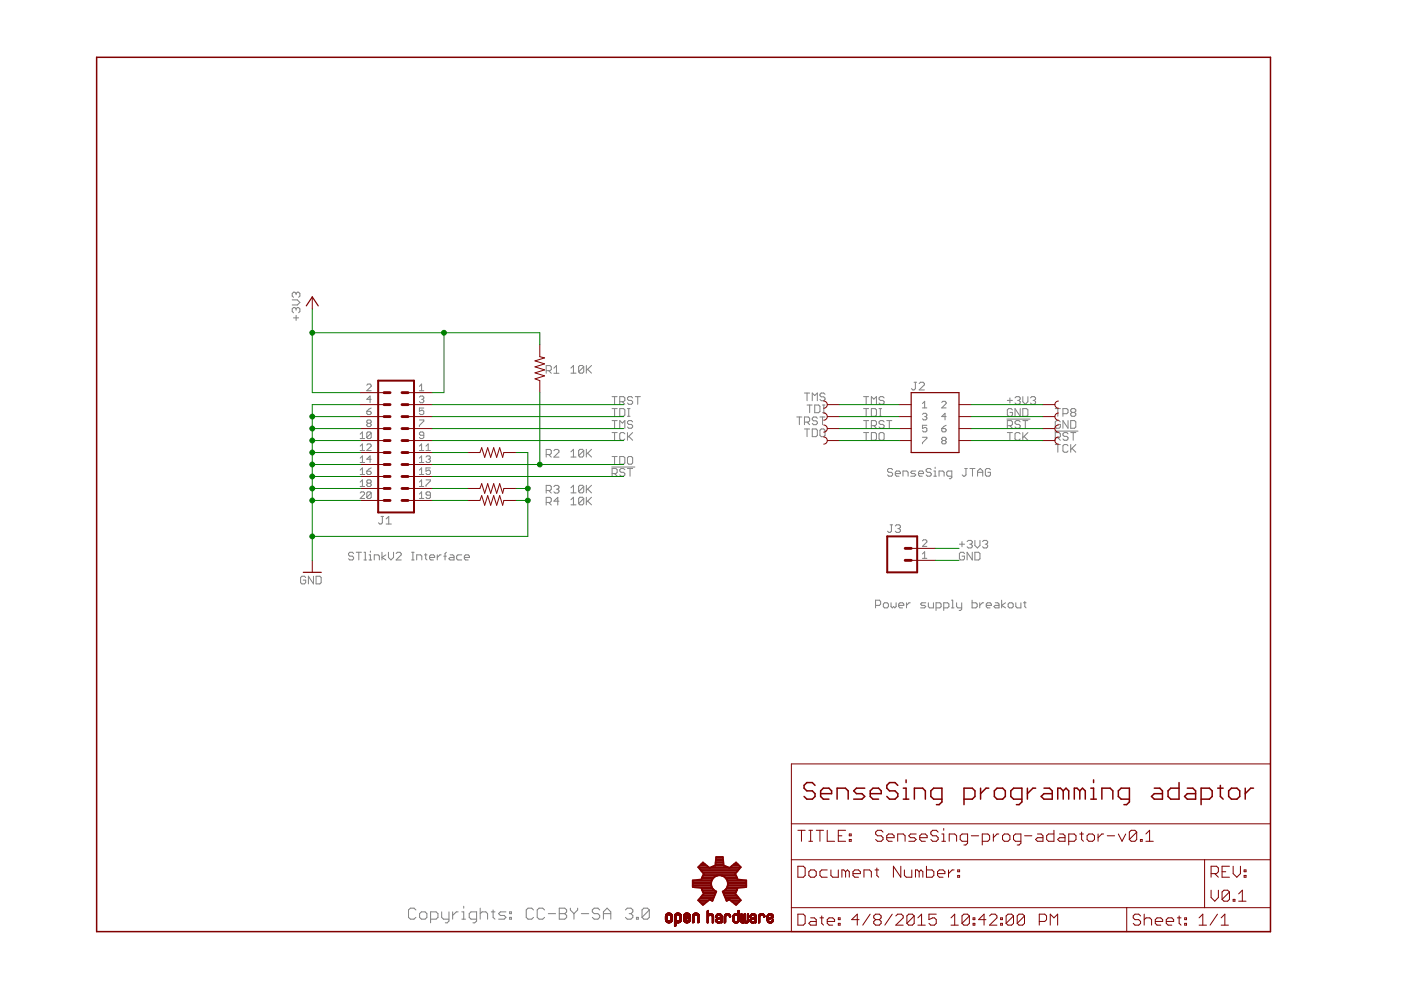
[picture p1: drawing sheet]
<svg xmlns="http://www.w3.org/2000/svg" width="297mm" height="210mm" viewBox="0 0 297 210" stroke-linecap="round" stroke-linejoin="round" font-family="sans-serif">
<g fill="none" stroke="#808080" stroke-width=".21">
<path d="M62 63.6h1l.6 .5-.6 .6h-1M62.2 67.4h1.1M62.8 62.2v.3M62.8 65.5v.3M62.8 66.9v1M62.8 65.5l-.3-.3h-.3l-.2 .3v.5l.2 .3M62.8 62.2l-.3-.2h-.3l-.2 .2v.6l.2 .2M62.8 65.5l.2-.3h.3l.3 .3v.5l-.3 .3M62.8 62.2l.2-.2h.3l.3 .2v.6l-.3 .2M115.8 78.6h.8l.3-.3v-.5l-.3-.3h-.8v1.6M116.3 78.6l.6 .5M117.4 79.1h1.1"/>
<path d="M117.4 78.1l.6-.6v1.6M121.1 78l.5-.5v1.6M121.1 79.1h1M123.8 77.8l-.3-.3h-.5l-.3 .3v1M123.8 77.8v1l-.3 .3h-.5l-.3-.3M123.8 77.8l-1.1 1M124.3 77.5v1.6M124.6 78.3l.8 .8M125.4 77.5l-1.1 1.1M76.4 93h.9M76.4 95.5h.9M76.4 98.1h.9"/>
<path d="M76.4 92.1l.4-.5v1.4M76.4 94.6l.4-.5v1.4M76.4 97.1l.4-.4v1.4M76.4 99.7l.4-.5v1.4M77.8 81.7l.2-.3h.5l.2 .3v.2l-.9 .9h.9M77.8 87.2h.7l.2 .5-.2 .2h-.5l-.2-.2zM77.8 94.4l.2-.3h.5l.2 .3v.2l-.9 .9h.9M77.8 99.9h.7l.2 .5-.2 .2h-.5l-.2-.2zM78 89.7l-.2-.2 .2-.5h.5l.2 .3-.2 .4M78 89.7l-.2 .3 .2 .4h.5l.2-.2-.2-.5M78 89.7h.5M78.7 84.7h-.9l.7-.7v1.4"/>
<path d="M78.7 91.8v1l-.2 .2h-.5l-.2-.2M78.7 91.8l-.2-.2h-.5l-.2 .2v1M78.7 97.4h-.9l.7-.7v1.4M78.7 86.5l-.9 .7M78.7 91.8l-.9 1M78.7 99.2l-.9 .7M88.9 89h1v.3l-1 .9v.2M88.9 81.9l.5-.5v1.4M88.9 94.6l.5-.5v1.4M88.9 97.1l.5-.4v1.4M88.9 99.7l.5-.5v1.4M88.9 82.8h1"/>
<path d="M88.9 84.2l.3-.2h.4l.3 .2-.3 .5M88.9 95.5h1M88.9 98.1h1M89.4 84.7h.2M89.6 84.7l.3 .2v.3l-.3 .2h-.4l-.3-.2M89.9 86.5h-1v.7l.5-.2 .5 .2v.5l-.3 .2h-.4l-.3-.2M89.9 92.3h-.7l-.3-.2 .3-.5h.4l.3 .2v1l-.3 .2h-.4l-.3-.2M90.3 96.9l.3-.2h.4l.2 .2-.2 .5M90.3 95.5h.9M90.3 94.6l.5-.5v1.4M90.8 97.4h.2M91 97.4l.2 .2-.2 .5h-.4l-.3-.3"/>
<path d="M91.2 99.2h-.9v.7l.5-.2 .4 .2v.5l-.2 .2h-.4l-.3-.2M115.8 96.4h.8l.3-.3v-.5l-.3-.3h-.8v1.6M116.3 96.4l.6 .5M117.4 95.6l.3-.3h.6l.2 .3v.2l-1.1 1.1h1.1M121.1 95.8l.5-.5v1.6M121.1 96.9h1M123.8 95.5l-.3-.2h-.5l-.3 .2v1.1M123.8 95.5v1.1l-.3 .3h-.5l-.3-.3M123.8 95.5l-1.1 1.1M124.3 95.3v1.6M124.6 96.1l.8 .8M125.4 95.3l-1.1 1.1"/>
<path d="M129.7 99h4.9M129.8 84.1h1.1M129.8 91.7h1.1M129.8 89.2h1.1M129.8 86.6h1.1M129.8 96.8h1.1M130.3 84.1v1.6M130.3 86.6v1.7M130.3 89.2v1.6M130.3 91.7v1.6M130.3 96.8v1.6M131.4 85.2h.8l.3-.3v-.5l-.3-.3h-.8v1.6"/>
<path d="M131.4 86.6h.8l.3 .3v1.1l-.3 .3h-.8zM131.4 90.8v-1.6l.6 .5 .5-.5v1.6M131.4 96.8h.8l.3 .3v1l-.3 .3h-.8zM132 85.2l.5 .5M132.5 99.6l-.3-.3h-.5l-.3 .3v.3l.3 .2h.5l.3 .3v.3l-.3 .3h-.5l-.3-.3M132.5 92l-.3-.3h-.5l-.3 .3v1.1l.3 .2h.5l.3-.2M133 99.3h1.1M133 97.1l.3-.3h.6l.2 .3v1l-.2 .3h-.6l-.3-.3zM133 86.6h.6M133 88.3h.6M133 91.7v1.6M133.3 86.6v1.7"/>
<path d="M133.3 92.5l.8 .8M133.6 99.3v1.7M134.1 84.4l-.2-.3h-.6l-.3 .3v.2l.3 .3h.6l.2 .3v.2l-.2 .3h-.6l-.3-.3M134.1 89.5l-.2-.3h-.6l-.3 .3v.2l.3 .3h.6l.2 .3v.2l-.2 .3h-.6l-.3-.3M134.1 91.7l-1.1 1.1M134.7 84.1h1.1M135.2 84.1v1.6M168.9 88.4h1.1M169.5 88.4v1.6M170.6 83.3h1.1M170.6 89.5h.8l.3-.3v-.5l-.3-.3h-.8v1.6M170.6 91h1.1"/>
<path d="M171.1 83.3v1.7M171.1 91v1.6M171.1 85.9h1.1M171.1 89.5l.6 .5M171.7 85.9v1.6M172.2 85v-1.7l.5 .6 .6-.6v1.7M172.2 91h.8l.3 .2v1.1l-.3 .3h-.8zM172.7 85.9h.9l.2 .2v1.1l-.2 .3h-.9zM173.3 88.7l-.3-.3h-.5l-.3 .3v.2l.3 .3h.5l.3 .3v.3l-.3 .2h-.5l-.3-.2M173.8 88.4h1.1M174.1 91h.5l.3 .2v1.1l-.3 .3h-.5l-.3-.3v-1.1zM174.4 85.9h.5"/>
<path d="M174.4 87.5h.5M174.4 88.4v1.6M174.7 85.9v1.6M174.9 83.6l-.3-.3h-.5l-.3 .3v.3l.3 .2h.5l.3 .3v.3l-.3 .3h-.5l-.3-.3M183.1 84.1h1.1M183.1 91.7h1.1M183.1 89.2h1.1M183.1 86.6h1.1M183.6 84.1v1.6M183.6 86.6v1.7M183.6 89.2v1.6M183.6 91.7v1.6"/>
<path d="M184.7 91.7h.8l.3 .3v1.1l-.3 .2h-.8zM184.7 90.3h.8l.3-.3v-.5l-.3-.3h-.8v1.6M184.7 86.6h.8l.3 .3v1.1l-.3 .3h-.8zM184.7 85.7v-1.6l.6 .5 .5-.5v1.6M185.3 90.3l.5 .5M186.4 86.6h.5M186.4 88.3h.5M186.6 91.7h.6l.3 .3v1.1l-.3 .2h-.6l-.2-.2v-1.1zM186.6 86.6v1.7M187.5 84.4l-.3-.3h-.6l-.2 .3v.2l.2 .3h.6l.3 .3v.2l-.3 .3h-.6l-.2-.3M187.5 89.5l-.3-.3h-.6l-.2 .3v.2l.2 .3h.6l.3 .3v.2l-.3 .3h-.6l-.2-.3M188 89.2h1.1"/>
<path d="M188.6 89.2v1.6M189.3 99.6l-.3-.3h-.6l-.2 .3v.3l.2 .2h.6l.3 .3v.3l-.3 .3h-.6l-.2-.3M193.8 81h.5M194.1 81v1.4l-.3 .3h-.3l-.2-.3M194.2 99.9h-.8l-.3 .2 .3 .3h.5l.3 .3-.3 .3h-.8M194.9 81.3l.3-.3h.5l.3 .3v.3l-1.1 1.1h1.1M195.6 86.5h.9M195.6 85.6l.4-.5v1.4M195.6 87.9l.2-.3h.5l.2 .3-.2 .4M195.6 92.7h.9v.2l-.9 1v.2M196 88.3h.3M196.3 88.3l.2 .3-.2 .4h-.5l-.2-.2"/>
<path d="M196.5 90.2h-.9v.7l.4-.3 .5 .3v.4l-.2 .3h-.5l-.2-.3M197.4 99.6l-.2-.3h-.6l-.2 .3v.3l.2 .2h.6l.2 .3v.3l-.2 .3h-.6l-.2-.3M198 99.9h.3v1.1M198.3 99.1v.2M199.7 85.3l.2-.2h.5l.2 .2v.3l-.9 .9h.9M199.7 90.9h.7l.2 .4-.2 .3h-.5l-.2-.3zM199.9 93.4l-.2-.2 .2-.5h.5l.2 .2-.2 .5M199.9 93.4l-.2 .2 .2 .5h.5l.2-.2-.2-.5M199.9 93.4h.5M200.6 88.3h-.9l.7-.7v1.4M200.6 90.2l-.9 .7M204.5 99.3h.6"/>
<path d="M204.8 99.3v1.4l-.3 .3h-.2l-.3-.3M205.6 99.3h1.1M206.2 99.3v1.7M210 99.6l-.3-.3h-.5l-.3 .3v1.1l.3 .3h.5l.3-.3v-.6h-.6M213.5 88.9h4.9M213.6 91.7h1.1M213.6 90.3h.8l.3-.3v-.5l-.3-.3h-.8v1.6M213.6 84.9h1.1M214.1 84.4v1M214.1 91.7v1.6M214.1 90.3l.6 .5M214.7 86.9l-.3-.3h-.6l-.2 .3v1.1l.2 .3h.6l.3-.3v-.6h-.6"/>
<path d="M215.2 84.4l.3-.3h.5l.3 .3v.2l-.3 .3M215.8 84.9h.2M216 84.9l.3 .3v.2l-.3 .3h-.5l-.3-.3M216.3 92l-.3-.3h-.5l-.3 .3v1.1l.3 .2h.5l.3-.2M216.3 89.5l-.3-.3h-.5l-.3 .3v.2l.3 .3h.5l.3 .3v.2l-.3 .3h-.5l-.3-.3M216.3 86.6v1.7l-1.1-1.7v1.7M216.9 89.2h1M216.9 86.6h.8l.2 .3v1.1l-.2 .3h-.8zM216.9 84.1v1.1l.5 .5 .5-.5v-1.1M216.9 91.7v1.6M217.1 92.5l.8 .8M217.4 89.2v1.6"/>
<path d="M217.9 91.7l-1 1.1M218.5 84.4l.3-.3h.5l.3 .3v.2l-.3 .3M219 84.9h.3M219.3 84.9l.3 .3v.2l-.3 .3h-.5l-.3-.3M223.6 91.4h5M223.7 94.3h1.1M223.7 92.8h.8l.3-.3v-.5l-.3-.3h-.8v1.6M223.7 86.6h1.1M224.3 86.6v1.7M224.3 94.3v1.6M224.3 92.8l.5 .5M224.8 89.5l-.3-.3h-.5l-.3 .3v1l.3 .3h.5l.3-.3v-.5h-.5"/>
<path d="M225.4 87.7h.8l.2-.3v-.5l-.2-.3h-.8v1.7M226.4 94.5l-.2-.2h-.6l-.2 .2v1.1l.2 .3h.6l.2-.3M226.4 89.2v1.6l-1-1.6v1.6M226.4 92l-.2-.3h-.6l-.2 .3v.2l.2 .3h.6l.2 .3v.3l-.2 .2h-.6l-.2-.2M227 89.2h.8l.3 .3v1l-.3 .3h-.8zM227 94.3v1.6M227 91.7h1.1M227.3 87.4l-.3-.2v-.3l.3-.3h.5l.3 .3v.3l-.3 .2M227.3 87.4l-.3 .3v.3l.3 .3h.5l.3-.3v-.3l-.3-.3M227.3 95.1l.8 .8M227.3 87.4h.5M227.5 91.7v1.6"/>
<path d="M228.1 94.3l-1.1 1M75 117.4l-.3-.3h-.5l-.3 .3v.2l.3 .3h.5l.3 .3v.3l-.3 .2h-.5l-.3-.2M75.5 117.1h1.1M76.1 117.1v1.6M76.4 100.6h.9M76.4 103.1h.9M76.4 104.5l.2-.2h.5l.2 .2v.3l-.9 .9h.9M76.4 102.2l.4-.5v1.4M77.2 117.1h.2v1.6M77.2 118.7h.5M78 102.4l-.2 .3 .2 .4h.5l.2-.2-.2-.5M78 102.4l-.2-.2 .2-.5h.5l.2 .3-.2 .4"/>
<path d="M78 102.4h.5M78.3 118.7h.5M78.3 117.6h.2v1.1M78.5 116.8v.3M78.7 104.5v1l-.2 .2h-.5l-.2-.2M78.7 104.5l-.2-.2h-.5l-.2 .2v1M78.7 104.5l-.9 1M79.4 118.7v-1.1h.8l.2 .3v.8M80.8 109.5h.5M81 117.1v1.6M81.1 109.5v1.3l-.3 .3h-.3l-.3-.3M81.8 117.6l-.8 .6 .8 .5"/>
<path d="M81.9 111.1h1.1M81.9 110l.5-.5v1.6M82.4 117.1v1.1l.5 .5 .5-.5v-1.1M84 117.4l.3-.3h.5l.3 .3v.2l-1.1 1.1h1.1M87.3 117.1h.5M87.3 118.7h.5M87.5 117.1v1.6M88.3 118.7v-1.1h.9l.2 .3v.8M88.9 102.2l.5-.5v1.4M88.9 104.8l.5-.5v1.4M88.9 100.6h1M88.9 103.1h1"/>
<path d="M88.9 105.7h1M90 117.6h.5M90.3 117.4v1.1l.2 .2M90.3 101.7h.9v.3l-.9 .9v.2M91.1 118.2h1.1v-.3l-.3-.3h-.5l-.3 .3v.6l.3 .2h.5M91.2 105h-.6l-.3-.2 .3-.5h.4l.2 .2v1l-.2 .2h-.4l-.3-.2M92.7 117.6v1.1M93.5 117.6h-.2l-.6 .6M94.1 117.9h.5M94.6 117.1l-.2 .3v1.3M95.4 117.6h.6l.3 .3v.8h-.9l-.2-.2 .2-.3h.9M97.9 117.6h-.8l-.3 .3v.6l.3 .2h.8"/>
<path d="M98.4 118.2h1.1v-.3l-.2-.3h-.6l-.3 .3v.6l.3 .2h.6M115.8 106.5h.8l.3-.2v-.6l-.3-.2h-.8v1.6M115.8 104h.8l.3-.3v-.5l-.3-.3h-.8v1.6M116.3 106.5l.6 .6M116.3 104l.6 .5M117.4 103.2l.3-.3h.6l.2 .3v.2l-.2 .3M118 103.7h.3M118.3 103.7l.2 .3v.3l-.2 .2h-.6l-.3-.2M118.5 106.3h-1.1l.9-.8v1.6M121.1 106l.5-.6v1.6M121.1 103.4l.5-.5v1.6M121.1 107h1"/>
<path d="M121.1 104.5h1M123.8 105.7v1.1l-.3 .2h-.5l-.3-.2M123.8 103.1l-.3-.2h-.5l-.3 .2v1.1M123.8 105.7l-.3-.3h-.5l-.3 .3v1.1M123.8 103.1v1.1l-.3 .3h-.5l-.3-.3M123.8 105.7l-1.1 1.1M123.8 103.1l-1.1 1.1M124.3 102.9v1.6M124.3 105.4v1.6M124.6 106.2l.8 .8M124.6 103.7l.8 .8M125.4 105.4l-1.1 1.1"/>
<path d="M125.4 102.9l-1.1 1.1M129.8 100.4h.8l.3-.3v-.5l-.3-.3h-.8v1.7M130.3 100.4l.6 .6M188.7 111.3h.6M189 111.3v1.3l-.3 .3h-.3l-.2-.3M189.8 100.4h1.1v-.3l-.3-.2h-.5l-.3 .2v.6l.3 .3h.5M189.8 111.5l.3-.2h.5l.3 .2v.3l-.3 .3M190.4 112.1h.2M190.6 112.1l.3 .3v.2l-.3 .3h-.5l-.3-.3M191.5 101v-1.1h.8l.2 .2v.9M194.7 100.4h1.1v-.3l-.3-.2h-.5l-.3 .2v.6l.3 .3h.5M195.6 117.5l.4-.5v1.4"/>
<path d="M195.6 114.7l.2-.3h.5l.2 .3v.2l-.9 .9h.9M195.6 118.4h.9M198 101h.5M199.1 101v-1.1h.8l.3 .2v.9M201.8 101h-.8l-.3-.3v-.6l.3-.2h.8v1.3l-.3 .3h-.2M203.4 115.4h1.1M204 114.8v1.1M204.5 117.4l-.3-.3h-.5l-.3 .3v1.1l.3 .2h.5l.3-.2v-.6h-.5M205 114.8l.3-.2h.6l.2 .2v.3l-.2 .3M205.6 115.4h.3M205.9 115.4l.2 .3v.2l-.2 .3h-.6l-.3-.3M206.1 117.1v1.6l-1.1-1.6v1.6"/>
<path d="M206.7 117.1h.8l.3 .3v1.1l-.3 .2h-.8zM206.7 114.6v1.1l.5 .5 .6-.5v-1.1M207.3 100.1h1.1M207.3 101v-1.1l.5-.6 .6 .6v1.1M208.3 114.8l.3-.2h.5l.3 .2v.3l-.3 .3M208.9 115.4h.2M209.1 115.4l.3 .3v.2l-.3 .3h-.5l-.3-.3M64.8 122.4l-.2-.2h-.6l-.3 .2v1.1l.3 .3h.6l.2-.3v-.5h-.5M66.5 122.2v1.6l-1.1-1.6v1.6M67 122.2h.8l.3 .2v1.1l-.3 .3h-.8zM185.6 128.4h.9l.2-.3v-.6l-.2-.2h-.9v1.6M187.5 127.8h.6l.3 .3v.5l-.3 .3h-.6l-.2-.3v-.5z"/>
<path d="M188.9 127.8v.8l.3 .3 .3-.3 .2 .3 .3-.3v-.8M190.5 128.4h1.1v-.3l-.2-.3h-.6l-.3 .3v.5l.3 .3h.6M192.2 127.8v1.1M193 127.8h-.3l-.5 .6M196.3 127.8h-.8l-.3 .3 .3 .3h.5l.3 .2-.3 .3h-.8M196.8 127.8v.8l.3 .3h.8v-1.1M198.5 128.9h.8l.2-.3v-.5l-.2-.3h-.8v1.6M200.1 128.9h.8l.3-.3v-.5l-.3-.3h-.8v1.6M201.7 127.3h.3v1.6M201.7 128.9h.6M202.8 127.8v.8l.3 .3h.8M203.9 127.8v1.4l-.3 .2h-.2"/>
<path d="M206.1 127.3v1.6h.8l.3-.3v-.5l-.3-.3h-.8M207.7 127.8v1.1M208.6 127.8h-.3l-.6 .6M209.1 128.4h1.1v-.3l-.3-.3h-.5l-.3 .3v.5l.3 .3h.5M211 127.8h.5l.3 .3v.8h-.8l-.3-.3 .3-.2h.8M212.4 127.3v1.6M213.2 127.8l-.8 .6 .8 .5M213.7 128.1l.3-.3h.5l.3 .3v.5l-.3 .3h-.5l-.3-.3zM215.4 127.8v.8l.2 .3h.9v-1.1M217 127.8h.6M217.3 127.5v1.1l.3 .3M88.2 192.9l-.4-.3h-.8l-.4 .3v1.6l.4 .4h.8l.4-.4"/>
<path d="M89 193.7l.3-.4h.8l.4 .4v.8l-.4 .4h-.8l-.3-.4zM91.3 194.9h1.2l.4-.4v-.8l-.4-.4h-1.2v2.4M93.6 193.3v1.2l.4 .4h1.2M95.2 193.3v2l-.4 .4h-.4M96 193.3v1.6M97.1 193.3h-.3l-.8 .8M97.9 194.9h.8M97.9 193.3h.4v1.6M98.3 192.2v.4M101 194.9h-1.1l-.4-.4v-.8l.4-.4h1.1v2l-.4 .4h-.3M101.8 193.7l.4-.4h.8l.4 .4v1.2M101.8 192.6v2.3"/>
<path d="M104.2 193.3h.7M104.5 192.9v1.6l.4 .4M107.3 193.3h-1.2l-.4 .4 .4 .4h.8l.4 .4-.4 .4h-1.2M108.1 194.5h.3v.4h-.3zM108.1 193.3h.3v.4h-.3zM113.1 192.9l-.4-.3h-.7l-.4 .3v1.6l.4 .4h.7l.4-.4M115.5 192.9l-.4-.3h-.8l-.4 .3v1.6l.4 .4h.8l.4-.4M116.2 193.7h1.6M118.6 192.6h1.1l.4 .3v.4l-.4 .4 .4 .4v.4l-.4 .4h-1.1zM118.6 193.7h1.1M120.9 192.6v.3l.8 .8M121.7 193.7v1.2"/>
<path d="M122.5 192.6v.3l-.8 .8M123.3 193.7h1.5M127.1 192.9l-.3-.3h-.8l-.4 .3v.4l.4 .4h.8l.3 .4v.4l-.3 .4h-.8l-.4-.4M127.9 193.7h1.6M127.9 194.9v-1.6l.8-.7 .8 .7v1.6M132.6 192.9l.4-.3h.8l.4 .3v.4l-.4 .4M133.4 193.7h.4M133.8 193.7l.4 .4v.4l-.4 .4h-.8l-.4-.4M134.9 194.5h.4v.4h-.4zM137.7 192.9l-.4-.3h-.8l-.4 .3v1.6M137.7 192.9v1.6l-.4 .4h-.8l-.4-.4M137.7 192.9l-1.6 1.6"/>
</g>
<g fill="none" stroke="#800000" stroke-width=".32">
<path d="M20.5 12.1h248.9v185.4h-248.9zM172.8 166.5l-.6-.6h-1.1l-.6 .6v.6l.6 .6h1.1l.6 .6v.6l-.6 .5h-1.1l-.6-.5M174 168.3h2.3v-.6l-.6-.6h-1.1l-.6 .6v1.2l.6 .5h1.1M177.5 169.4v-2.3h1.7l.6 .6v1.7M183.3 167.1h-1.7l-.6 .6 .6 .6h1.2l.5 .6-.5 .5h-1.8M184.5 168.3h2.3v-.6l-.5-.6h-1.2l-.6 .6v1.2l.6 .5h1.2M190.4 166.5l-.6-.6h-1.2l-.6 .6v.6l.6 .6h1.2l.6 .6v.6l-.6 .5h-1.2l-.6-.5M191.5 169.4h1.2M191.5 167.1h.6v2.3M192.1 165.4v.5M193.9 169.4v-2.3h1.7l.6 .6v1.7M199.7 169.4h-1.7l-.6-.5v-1.2l.6-.6h1.7v2.9l-.6 .6h-.6"/>
<path d="M204.4 169.4h1.7l.6-.5v-1.2l-.6-.6h-1.7v3.5M207.9 167.1v2.3M209.6 167.1h-.5l-1.2 1.2M210.8 167.7l.6-.6h1.2l.5 .6v1.2l-.5 .5h-1.2l-.6-.5zM216.7 169.4h-1.8l-.6-.5v-1.2l.6-.6h1.8v2.9l-.6 .6h-.6M217.8 167.1v2.3M219.6 167.1h-.6l-1.2 1.2M221.3 167.1h1.2l.6 .6v1.7h-1.8l-.6-.5 .6-.6h1.8M225.4 167.7l-.6-.6h-.5v2.3M225.4 167.7v1.7M225.4 167.7l.6-.6 .6 .6v1.7M228.9 167.7l-.6-.6h-.5v2.3"/>
<path d="M228.9 167.7v1.7M228.9 167.7l.6-.6 .6 .6v1.7M231.3 169.4h1.2M231.3 167.1h.6v2.3M231.9 165.4v.5M233.6 169.4v-2.3h1.8l.5 .6v1.7M239.5 169.4h-1.8l-.6-.5v-1.2l.6-.6h1.8v2.9l-.6 .6h-.6M244.7 167.1h1.2l.6 .6v1.7h-1.8l-.6-.5 .6-.6h1.8M250 165.9v3.5h-1.8l-.6-.5v-1.2l.6-.6h1.8M251.7 167.1h1.2l.6 .6v1.7h-1.8l-.6-.5 .6-.6h1.8M254.7 169.4h1.7l.6-.5v-1.2l-.6-.6h-1.7v3.5M258.2 167.1h1.1"/>
<path d="M258.7 166.5v2.4l.6 .5M260.5 167.7l.6-.6h1.2l.5 .6v1.2l-.5 .5h-1.2l-.6-.5zM264 167.1v2.3M265.8 167.1h-.6l-1.2 1.2"/>
</g>
<g fill="none" stroke="#800000" stroke-width=".21">
<path d="M66.2 62.9v2.6M114.4 73.1v2.5l1.1 .3-2.1 .6 2.1 .7-2.1 .6 2.1 .6-2.1 .7 2.1 .6-2.1 .6 1 .4v2.5M76.4 83.2h5M76.4 85.8h5M76.4 88.3h5M76.4 90.9h5M76.4 93.4h5M76.4 95.9h5M76.4 98.5h5M86.5 83.2h5.1M86.5 85.8h5.1M86.5 88.3h5.1"/>
<path d="M86.5 90.9h5.1M86.5 93.4h5.1M86.5 95.9h5.1M86.5 98.5h5.1M99.2 95.9h2.5l.4-1 .7 2.1 .6-2.1 .6 2.1 .7-2.1 .6 2.1 .6-2.1 .7 2.1 .2-1.1h2.6M174.6 85a.76 .76 0 0 1 .8 .8 .76 .76 0 0 1-.8 .8M174.6 87.6a.76 .76 0 0 1 .8 .7 .76 .76 0 0 1-.8 .8M174.6 90.1a.76 .76 0 0 1 .8 .8 .76 .76 0 0 1-.8 .7M174.6 92.6a.76 .76 0 0 1 .8 .8 .76 .76 0 0 1-.8 .8M175.4 85.8h2.5M175.4 88.3h2.5M175.4 90.9h2.5"/>
<path d="M175.4 93.4h2.5M190.6 85.8h2.6M190.6 88.3h2.6M190.6 90.9h2.6M190.6 93.4h2.6M203.3 85.8h2.6M203.3 88.3h2.6M203.3 90.9h2.6M203.3 93.4h2.6M221.1 85.8h2.5M221.1 88.3h2.5M221.1 90.9h2.5"/>
<path d="M221.1 93.4h2.5M224.4 92.6a.76 .76 0 0 0-.8 .8 .76 .76 0 0 0 .8 .8M224.4 90.1a.76 .76 0 0 0-.8 .8 .76 .76 0 0 0 .8 .7M224.4 87.6a.76 .76 0 0 0-.8 .7 .76 .76 0 0 0 .8 .8M224.4 85a.76 .76 0 0 0-.8 .8 .76 .76 0 0 0 .8 .8M66.2 118.8v2.5M76.4 101h5M76.4 103.6h5M76.4 106.1h5M86.5 101h5.1M86.5 103.6h5.1M86.5 106.1h5.1"/>
<path d="M99.2 103.6h2.5l.4-1 .7 2 .6-2 .6 2 .7-2 .6 2 .6-2 .7 2 .2-1h2.6M99.2 106.1h2.5l.4-1 .7 2 .6-2 .6 2 .7-2 .6 2 .6-2 .7 2 .2-1h2.6M193.2 118.8h5.1M193.2 116.3h5.1M167.8 162h101.6v35.5h-101.6zM167.8 174.7h101.6M169.2 176h1.5M169.9 176v2.4M171.5 176h.8M171.5 178.4h.8M171.9 176v2.4M173.1 176h1.5"/>
<path d="M173.8 176v2.4M175.4 176v2.4h1.6M177.7 177.2h.8M179.3 176h-1.6v2.4h1.6M180.1 178h.4v.4h-.4zM180.1 176.8h.4v.4h-.4zM187.2 176.4l-.4-.4h-.7l-.4 .4v.4l.4 .4h.7l.4 .4v.4l-.4 .4h-.7l-.4-.4M188 177.6h1.6v-.4l-.4-.4h-.8l-.4 .4v.8l.4 .4h.8M190.3 178.4v-1.6h1.2l.4 .4v1.2M194.2 176.8h-1.1l-.4 .4 .4 .4h.7l.4 .4-.4 .4h-1.1M195 177.6h1.6v-.4l-.4-.4h-.8l-.4 .4v.8l.4 .4h.8M198.9 176.4l-.4-.4h-.8l-.3 .4v.4l.3 .4h.8l.4 .4v.4l-.4 .4h-.8l-.3-.4"/>
<path d="M199.7 178.4h.8M199.7 176.8h.4v1.6M200.1 175.7v.3M201.3 178.4v-1.6h1.1l.4 .4v1.2M205.1 178.4h-1.1l-.4-.4v-.8l.4-.4h1.1v2l-.3 .4h-.4M205.9 177.2h1.6M208.3 178.4h1.1l.4-.4v-.8l-.4-.4h-1.1v2.4M210.6 176.8v1.6M211.8 176.8h-.4l-.8 .8M212.9 176.8h.8l.4 .4v.8l-.4 .4h-.8l-.3-.4v-.8zM216.5 178.4h-1.2l-.4-.4v-.8l.4-.4h1.2v2l-.4 .4h-.4M217.2 177.2h1.6"/>
<path d="M220 176.8h.7l.4 .4v1.2h-1.1l-.4-.4 .4-.4h1.1M223.5 176v2.4h-1.2l-.4-.4v-.8l.4-.4h1.2M224.6 176.8h.8l.4 .4v1.2h-1.2l-.4-.4 .4-.4h1.2M226.6 178.4h1.2l.3-.4v-.8l-.3-.4h-1.2v2.4M228.9 176.8h.8M229.3 176.4v1.6l.4 .4M230.5 177.2l.4-.4h.7l.5 .4v.8l-.5 .4h-.7l-.4-.4zM232.8 176.8v1.6M234 176.8h-.4l-.8 .8M234.8 177.2h1.5M237.1 176.8l.8 1.6 .8-1.6M241 176.4l-.4-.4h-.8l-.4 .4v1.6"/>
<path d="M241 176.4v1.6l-.4 .4h-.8l-.4-.4M241 176.4l-1.6 1.6M241.8 178h.4v.4h-.4zM243 178.4h1.5M243 176.8l.7-.8v2.4M141.1 194.6h.4M141.1 195h.4M141.1 194.9h.4M141.1 194.8h.4M141.1 194.7h.4M141.1 194.5h.4M141.1 194.4h.4"/>
<path d="M141.1 194.3h.4M141.1 194.2h.4M141.1 195.1h.4M141.1 195.2h.5M141.1 195.3h.6M141.2 194h1.3M141.2 195.3h1.3M141.2 193.9h1.3M141.2 193.8h1.2M141.2 195.4h1.2M141.3 193.8h1.1M141.3 195.5h1"/>
<path d="M141.3 193.7h1M141.4 193.7h.9M141.4 195.6h.8M141.5 193.6h.7M141.5 195.6h.7M141.5 194.2h-.4M141.5 194.1l-.4 .1M141.6 194.1h-.5M141.6 193.6h.4M141.6 194l-.5 .1M141.7 195.7h.2M141.7 194h-.6"/>
<path d="M141.9 194h.6M141.9 195.3h.6M142 195.2h.5M142 194h.5M142.1 194.1h.4M142.1 195.1h.4M142.1 194.2h.4M142.2 194.6h.3M142.2 195h.3M142.2 194.9h.3M142.2 194.8h.3M142.2 194.7h.3"/>
<path d="M142.2 194.5h.3M142.2 194.4h.3M142.2 194.3h.3M142.2 194.2h.3M142.3 195.5h-1M142.5 195.4h-1.3M142.5 195.2h-.4M143 196.2h.4M143 194.6h.4M143 195h.4M143 195.7h.4M143 196.3h.3"/>
<path d="M143 196.1h.4M143 196h.4M143 195.9h.4M143 195.8h.4M143 195.3h1.4M143 195.3h.6M143 195.2h.6M143 195.2h.5M143 195.1h.4M143 194.9h.4M143 194.8h.4M143 194.7h.4"/>
<path d="M143 194.5h.4M143 194.4h.4M143 194.3h.4M143 194.2h.4M143 196.4h.2M143 194h.5M143.1 193.9h1.3M143.2 193.8h1.1M143.2 193.7h1M143.3 193.7h.9M143.4 196.3h-.4M143.4 196.2h-.4"/>
<path d="M143.4 193.6h.7M143.4 194.2h-.4M143.4 194.1l-.4 .1M143.5 194.1h-.5M143.5 193.6h.4M143.6 195.7h.3M143.6 194h-.6M143.8 195.3h.6M143.8 194h.6M143.9 195.2h.5M144 194h.4M144 194.1h.4"/>
<path d="M144 194.1l.5 .1M144.1 195h.4M144.1 195.6l-1.1 .1M144.1 195.1h.4M144.1 194.2h.4M144.1 194.6h.4M144.1 194.9h.4M144.1 194.8h.4M144.1 194.7h.4M144.1 194.5h.4M144.1 194.4h.4M144.1 194.3h.4"/>
<path d="M144.1 195.6h-1.1M144.2 195.5l-1.2 .1M144.3 195.5h-1.3M144.3 195.4h-1.3M144.4 195.4h-1.4M144.4 193.9l-1.3 .1M144.4 195.2h-.4M144.5 195.1h-.5M144.9 195.2h.6M144.9 195.2h.5M144.9 195.1h.5M144.9 195.1h.4"/>
<path d="M144.9 194.7h.9M144.9 194.5h.4M144.9 194.4h.4M144.9 194.1h.4M145 195.3h.5M145 195.3h1.3M145 195.4h1.3M145 193.9h1.3M145.1 193.8h1.1M145.1 195.4h1.1M145.1 195.5h1.1M145.2 195.5h.9"/>
<path d="M145.2 193.7h.9M145.2 195.6h.8M145.3 194.3h-.4M145.3 193.6h.7M145.3 195.6h.7M145.3 194.2l-.4 .1M145.3 195h-.4M145.3 194.2h-.4M145.4 194.9l-.5 .1M145.4 194.5h.9M145.4 194.1h-.5M145.4 194l-.5 .1"/>
<path d="M145.4 193.6h.4M145.5 195.7h.3M145.5 194.9h-.6M145.5 194h-.6M145.6 194.4h.7M145.6 194.8l-.7 .1M145.8 195.3h.5M145.8 194h.5M145.8 194.8h-.9M145.8 194.3h.5M145.9 194.3h.4M145.9 194.1h.4"/>
<path d="M145.9 195.2h.4M145.9 195.1h.4M145.9 194.2h.4M146 195h.3M146 195.1h.3M146 194.9h.3M146 194.7h-1.1M146.1 194.9h.2M146.1 194.6h-1.2M146.2 194.8h.1M146.2 194.6h-1.3M146.3 193.9l-1.3 .1"/>
<path d="M146.3 194.5h-1.4M146.3 195.2h-.5M146.8 194.6h.4M146.8 195.4h.4M146.8 195h.4M146.8 195.5h.4M146.8 195.3h.4M146.8 195.2h.4M146.8 195.1h.4M146.8 194.9h.4M146.8 194.8h.4M146.8 194.7h.4"/>
<path d="M146.8 194.5h.4M146.8 194.4h.4M146.8 194.3h.4M146.8 194.2h.4M146.8 195.6h.3M146.9 194h1.3M146.9 193.9h1.3M147 193.8h1.1M147.1 193.7h.9M147.1 195.6h-.3M147.2 195.5l-.4 .1M147.2 193.6h.7"/>
<path d="M147.3 194.1l-.5 .1M147.3 194.1h-.4M147.3 194l-.4 .1M147.3 193.6h.5M147.4 194h-.5M147.7 194h.5M147.8 194l.5 .1M147.8 194.1h.5M147.9 194.6h.4M147.9 195.4h.4M147.9 195h.4M147.9 195.5h.4"/>
<path d="M147.9 195.3h.4M147.9 195.2h.4M147.9 195.1h.4M147.9 194.9h.4M147.9 194.8h.4M147.9 194.7h.4M147.9 194.5h.4M147.9 194.4h.4M147.9 194.3h.4M147.9 194.2h.4M148.1 195.6h-.2M148.2 195.6h-.3"/>
<path d="M148.3 195.5l-.4 .1M149.9 193.8h1.1M149.9 194.6h.3M149.9 195.4h.3M149.9 195h.3M149.9 195.7h.1M149.9 195.5h.3M149.9 195.3h.3M149.9 195.2h.3M149.9 195.1h.3M149.9 194.9h.3M149.9 194.8h.3"/>
<path d="M149.9 194.7h.3M149.9 194.5h.3M149.9 194.4h.3M149.9 194.3h.3M149.9 194.2h.4M149.9 194h.6M149.9 194h1.3M149.9 193.9h1.3M149.9 193.9h1.2M149.9 193.7h.3M149.9 193.6h.3M149.9 193.5h.3"/>
<path d="M149.9 193.4h.3M149.9 193.3h.3M149.9 193.2h.3M149.9 193.1h.3M150 193.1h.2M150.2 195.6l-.3 .1M150.2 195.6h-.3M150.3 194.2l-.4 .1M150.3 194.1l-.4 .1M150.4 194.1h-.5M150.4 193.7h.5M150.6 193.7h.1"/>
<path d="M150.8 194l.4 .1M150.9 194.1h.4M150.9 194.1l.4 .1M151 194.2h.3M151 194.2l.3 .1M151 194.6h.3M151 195.4h.3M151 195h.3M151 195.7h.1M151 195.6h.3M151 195.5h.3M151 195.3h.3"/>
<path d="M151 195.2h.3M151 195.1h.3M151 194.9h.3M151 194.8h.3M151 194.7h.3M151 194.5h.3M151 194.4h.3M151 194.3h.3M151.3 195.6l-.3 .1M151.3 195.5h-.3M151.7 195.3h.4M151.7 195.2h.4"/>
<path d="M151.7 195.2h.3M151.7 194.5h.3M151.7 194.4h.3M151.7 194.3h.3M151.8 195.3h.3M151.8 195.4h.4M151.8 195.4h.8M151.8 195.5h.8M151.9 195.5h.7M151.9 194h1.1M151.9 195.6h.8M151.9 193.9h1.1"/>
<path d="M152 195.6h.7M152 193.8h.9M152 194.4h-.3M152.1 194.7h1M152.1 194.2l-.3 .1M152.1 193.8h.7M152.1 195.1h-.4M152.1 195.1h-.3M152.1 194.2h-.3M152.1 195.7h.5M152.1 194.1l-.3 .1M152.2 195h-.4"/>
<path d="M152.2 194.6h.9M152.2 194.1h-.4M152.2 193.7h.5M152.3 194l-.5 .1M152.3 194.9l-.5 .1M152.3 194.6h.8M152.3 195.7h.1M152.4 195.7h.1M152.4 193.7h.1M152.4 194.9h-.6M152.4 194.5h.7M152.5 194.8l-.7 .1"/>
<path d="M152.6 194.5h.5M152.6 194h.4M152.7 194.1h.4M152.7 194.8h-.8M152.7 194.4h.4M152.7 194.1l.4 .1M152.8 194.4h.3M152.8 194.2h.3M152.8 194.8h.3M152.8 195.4h.3M152.8 195h.3M152.8 195.7h.1"/>
<path d="M152.8 195.6h.3M152.8 195.5h.3M152.8 195.3h.3M152.8 195.2h.3M152.8 195.1h.3M152.8 194.9h.3M152.8 194.3h.3M153 194h-1.1M153.1 195.6l-.3 .1M153.1 194.7l-1.1 .1M153.6 194.6h.3M153.6 195.4h.3"/>
<path d="M153.6 195h.3M153.6 195.7h.1M153.6 195.5h.3M153.6 195.3h.3M153.6 195.2h.3M153.6 195.1h.3M153.6 194.9h.3M153.6 194.8h.3M153.6 194.7h.3M153.6 194.5h.3M153.6 194.4h.3M153.6 194.2h.3"/>
<path d="M153.6 194h.5M153.6 194h1.2M153.7 194h1.1M153.7 193.9h1M153.8 193.8h.9M153.8 195.6l-.2 .1M153.8 195.6h-.2M153.9 195.5l-.3 .1M153.9 193.8h.7M153.9 194.3h-.3M153.9 194.2h-.3M153.9 194.1l-.3 .1"/>
<path d="M154 193.7h.5M154 194.1h-.4M154.2 193.7h.1M154.4 194h.4M154.5 194.1h.4M154.6 194.1h.3M154.6 194.2h.3M154.6 194.3h.3M154.7 194.5h.1M154.9 194.4h-.2M154.9 194.4h-.3M155.4 194.6h.3"/>
<path d="M155.4 195h.3M155.4 195.1h.3M155.4 194.9h.3M155.4 194.8h.3M155.4 194.7h.3M155.4 194.5h.3M155.4 194.4h.3M155.4 194.3h.3M155.4 195.2h.3M155.4 195.3h.3M155.4 195.3h.4M155.4 195.4h.5"/>
<path d="M155.5 195.4h1.2M155.5 195.5h1.1M155.5 193.9h1.2M155.6 195.5h.9M155.6 193.9h1.1M155.6 193.8h1.1M155.6 195.6h.9M155.7 195.6h.7M155.7 194.3h-.3M155.7 193.8h1M155.7 194.2h-.3M155.8 195.7h.5"/>
<path d="M155.8 193.7h.5M155.8 194.1h-.4M155.9 194l-.5 .1M156 195.7h.1M156 193.7h.1M156.1 195.7h.1M156.2 194h.5M156.3 194.1h.4M156.4 195.3h.3M156.4 194.1h.3M156.4 195.2h.3M156.4 194.2h.3"/>
<path d="M156.4 194.6h.3M156.4 195h.3M156.4 195.1h.3M156.4 194.9h.3M156.4 194.8h.3M156.4 194.7h.3M156.4 194.5h.3M156.4 194.4h.3M156.4 194.3h.3M156.4 193.7h.3M156.4 193.6h.3M156.4 193.5h.3"/>
<path d="M156.4 193.4h.3M156.4 193.3h.3M156.4 193.2h.3M156.4 193.1h.3M156.5 193.1h.2M156.7 195.4h-.4M156.7 195.3h-.4M156.7 195.2h-.3M156.7 194h-1.2M157 194.6h.3M157 195h.3M157 195.2h.3"/>
<path d="M157 195.1h.3M157 194.9h.3M157 194.8h.3M157 194.7h.3M157 194.5h.3M157 194.4h.3M157 194.3h.3M157 194.2h.3M157 194.1h.3M157 194h.3M157 193.9h.3M157 193.8h.3"/>
<path d="M157 195.4h.4M157 195.3h.4M157 195.3h.3M157.1 195.4h1.6M157.1 193.8h.2M157.1 195.5h1.5M157.2 195.6h1.4M157.2 195.6h1.3M157.2 193.7h.1M157.3 195.7h.4M157.4 195.7h.1M157.6 195.7h.1"/>
<path d="M157.6 195.4h.5M157.7 195.3h.4M157.7 195h.3M157.7 195.3h.3M157.7 195.2h.3M157.7 195.1h.3M157.7 194.9h.3M157.7 194.8h.3M157.7 194.7h.3M157.7 194.6h.3M157.7 193.8h.3M157.7 194.5h.3"/>
<path d="M157.7 194.4h.3M157.7 194.3h.3M157.7 194.2h.3M157.7 194.1h.3M157.7 194h.3M157.7 193.9h.3M157.8 193.8h.2M157.9 193.7h.1M158 195.7h.4M158.3 195.7h.1M158.3 195.4h.4M158.4 195.3h.3"/>
<path d="M158.4 195.2h.3M158.5 193.8h.2M158.5 194.6h.2M158.5 195h.2M158.5 195.2h.2M158.5 195.1h.2M158.5 194.9h.2M158.5 194.8h.2M158.5 194.7h.2M158.5 194.5h.2M158.5 194.4h.2M158.5 194.3h.2"/>
<path d="M158.5 194.2h.2M158.5 194.1h.2M158.5 194h.2M158.5 193.9h.2M158.6 193.7h.1M158.6 195.5h-1.5M159 195.3h.3M159 195.2h.3M159 195.1h.3M159 195.3h.4M159 194.3h.3M159 195.4h.4"/>
<path d="M159 195.4h.9M159.1 195.5h.8M159.1 194h.4M159.2 194h1M159.2 193.9h1M159.2 194.5h-.2M159.2 195.6h.7M159.2 194.7h1.2M159.3 193.8h.8M159.3 194.4h-.3M159.3 194.7h1.1M159.3 194.2h-.3"/>
<path d="M159.4 195.7h.5M159.4 195.1h-.4M159.4 194.1l-.4 .1M159.4 195h-.4M159.4 194.6h1M159.4 193.7h.5M159.4 194.1h-.3M159.5 194.9l-.5 .1M159.6 194.6h.8M159.6 195.7h.1M159.6 194.9h-.6M159.6 193.7h.1"/>
<path d="M159.7 194.5h.7M159.8 194.8l-.7 .1M159.8 194.5h.6M159.9 194h.4M159.9 194.1h.4M160 194.8h-.8M160 194.4h.4M160 194.1l.3 .1M160 194.2h.4M160.1 194.8h.3M160.1 194.2h.3M160.1 195.4h.3"/>
<path d="M160.1 195h.3M160.1 195.7h.1M160.1 195.6h.2M160.1 195.5h.3M160.1 195.3h.3M160.1 195.2h.3M160.1 195.1h.3M160.1 194.9h.3M160.1 194.3h.3M160.3 194h-1.2M160.3 195.6l-.2 .1M160.8 194.6h.3"/>
<path d="M160.8 195.4h.3M160.8 195h.3M160.8 195.7h.1M160.8 195.6h.3M160.8 195.5h.3M160.8 195.3h.3M160.8 195.2h.3M160.8 195.1h.3M160.8 194.9h.3M160.8 194.8h.3M160.8 194.7h.3M160.8 194.5h.3"/>
<path d="M160.8 194.4h.3M160.9 194h1.2M161 194h1M161 193.9h1M161.1 193.8h.8M161.1 195.6l-.3 .1M161.1 194.3h-.3M161.1 194.2l-.3 .1M161.1 194.2h-.3M161.2 194.1l-.4 .1M161.2 193.7h.6M161.3 194.1h-.4"/>
<path d="M161.3 194l-.4 .1M161.4 193.7h.2M161.7 194h.4M161.7 194.1h.4M161.8 194.1l.4 .1M161.8 194.2h.4M161.9 194.2h.3M161.9 194.3h.3M161.9 194.5h.1M162.1 194.4h-.2M162.2 194.4h-.3M162.6 194.6h.3"/>
<path d="M162.6 195.2h.3M162.6 195.1h.3M162.6 194.7h1.1M162.6 194.6h.4M162.6 194.5h.3M162.6 194.4h.3M162.6 194.3h.3M162.6 195.3h.4M162.6 195.2h.4M162.7 195.3h.4M162.7 195.4h.4M162.7 195.4h1.2"/>
<path d="M162.7 194h1.2M162.8 195.5h1.1M162.8 194h1.1M162.8 195.5h1M162.8 193.9h1M162.9 193.8h.8M162.9 195.6h.8M162.9 195.1h-.3M162.9 194.3h-.3M163 194.2h-.4M163 195h-.4M163 194.1l-.4 .1"/>
<path d="M163 195.7h.6M163 193.7h.6M163.1 194.1h-.4M163.1 194.9l-.5 .1M163.1 194l-.4 .1M163.2 194.9h-.6M163.2 193.7h.2M163.3 195.7h-.1M163.3 194.5h.7M163.3 195.7h.1M163.4 194.8l-.8 .1M163.5 194h.4"/>
<path d="M163.5 194.8h-.9M163.5 194.4h.5M163.5 194.1h.5M163.6 194.7l-1 .1M163.6 194.4h.4M163.6 195.3h.4M163.6 194.1l.4 .1M163.7 194.2h.3M163.7 195.2h.3M163.7 194.3h.3M163.7 195h.3M163.7 195.1h.3"/>
<path d="M163.8 195h.2M163.8 194.6h-.8M163.9 194.9h.1M163.9 195.4h-.4M163.9 194.6h-.7M163.9 195.3h-.3M164 195.2h-.4M164 195.1h-.3M164 194.5h-.6M167.8 182.3h101.6M167.8 192.4h101.6M169.2 183.7h1.1l.4 .3v1.6l-.4 .4h-1.1z"/>
<path d="M169.2 193.8h1.1l.4 .4v1.6l-.4 .4h-1.1zM171.5 184.8l.4-.4h.8l.4 .4v.8l-.4 .4h-.8l-.4-.4zM171.9 194.6h.8l.4 .4v1.2h-1.2l-.4-.4 .4-.4h1.2M173.8 194.6h.8M174.2 194.2v1.6l.4 .4M175.4 195.4h1.6v-.4l-.4-.4h-.8l-.4 .4v.8l.4 .4h.8M175.4 184.4h-1.2l-.4 .4v.8l.4 .4h1.2M176.2 184.4v1.2l.4 .4h1.1v-1.6M177.7 195.8h.4v.4h-.4zM177.7 194.6h.4v.4h-.4zM179.3 184.8l-.4-.4h-.4v1.6M179.3 184.8l.4-.4 .4 .4v1.2"/>
<path d="M179.3 184.8v1.2M180.8 185.2h1.6v-.4l-.4-.4h-.8l-.4 .4v.8l.4 .4h.8M182.1 195h-1.5l1.2-1.2v2.4M183.2 186v-1.6h1.2l.3 .4v1.2M184.5 193.8l-1.6 2.4M185.5 184.4h.8M185.7 195l-.4 .4v.4l.4 .4h.7l.4-.4v-.4l-.4-.4M185.7 195l-.4-.4v-.4l.4-.4h.7l.4 .4v.4l-.4 .4M185.7 195h.7M185.9 184v1.6l.4 .4M189.2 193.8l-1.6 2.4M189.9 194.2l.4-.4h.8l.4 .4v.4l-1.6 1.6h1.6"/>
<path d="M191 183.7v2.3l-1.6-2.3v2.3M191.7 184.4v1.2l.5 .4h1.1v-1.6M193.8 194.2v1.6l-.4 .4h-.7l-.4-.4M193.8 194.2l-.4-.4h-.7l-.4 .4v1.6M193.8 194.2l-1.5 1.6M194.6 196.2h1.6M194.6 194.6l.8-.8v2.4M194.9 184.8l.4-.4 .4 .4v1.2M194.9 184.8l-.4-.4h-.4v1.6M194.9 184.8v1.2M196.4 183.7v2.3h1.2l.4-.4v-.8l-.4-.4h-1.2M198.5 193.8h-1.5v1.2l.7-.4h.4l.4 .4v.8l-.4 .4h-.8l-.3-.4"/>
<path d="M198.8 185.2h1.5v-.4l-.4-.4h-.7l-.4 .4v.8l.4 .4h.7M201.1 184.4v1.6M201.6 196.2h1.6M201.6 194.6l.8-.8v2.4M202.3 184.4h-.4l-.8 .8M203.1 185.6h.4v.4h-.4zM203.1 184.4h.4v.4h-.4zM205.5 194.2v1.6l-.4 .4h-.7l-.4-.4M205.5 194.2l-.4-.4h-.7l-.4 .4v1.6M205.5 194.2l-1.5 1.6M206.3 195.8h.4v.4h-.4zM206.3 194.6h.4v.4h-.4z"/>
<path d="M209 195h-1.5l1.1-1.2v2.4M209.8 194.2l.4-.4h.8l.4 .4v.4l-1.6 1.6h1.6M212.2 195.8h.3v.4h-.3zM212.2 194.6h.3v.4h-.3zM214.9 194.2v1.6l-.4 .4h-.8l-.4-.4M214.9 194.2l-.4-.4h-.8l-.4 .4v1.6M214.9 194.2l-1.6 1.6M217.2 194.2v1.6l-.4 .4h-.8l-.3-.4M217.2 194.2l-.4-.4h-.8l-.3 .4v1.6M217.2 194.2l-1.5 1.6M220.3 195.4h1.2l.4-.4v-.8l-.4-.4h-1.2v2.4M222.7 196.2v-2.4l.8 .8 .7-.8v2.4"/>
<path d="M238.9 192.4v5.1M241.8 194.2l-.4-.4h-.8l-.3 .4v.4l.3 .4h.8l.4 .4v.4l-.4 .4h-.8l-.3-.4M242.6 195l.4-.4h.8l.4 .4v1.2M242.6 193.8v2.4M244.9 195.4h1.6v-.4l-.4-.4h-.8l-.4 .4v.8l.4 .4h.8M247.3 195.4h1.5v-.4l-.3-.4h-.8l-.4 .4v.8l.4 .4h.8M249.6 194.6h.8M250 194.2v1.6l.4 .4M251.2 195.8h.4v.4h-.4zM251.2 194.6h.4v.4h-.4zM254.2 196.2h1.6M254.2 194.6l.8-.8v2.4"/>
<path d="M255.4 182.3v10.1M256.8 185.2h1.1l.4-.4v-.8l-.4-.3h-1.1v2.3M256.8 188.7v1.6l.8 .8 .7-.8v-1.6M257.6 185.2l.7 .8M258.1 193.8l-1.5 2.4M258.9 196.2h1.6M258.9 194.6l.8-.8v2.4M259.1 184.8h.8M260.7 183.7h-1.6v2.3h1.6M260.7 189.1l-.4-.4h-.8l-.4 .4v1.6M260.7 189.1v1.6l-.4 .4h-.8l-.4-.4M260.7 189.1l-1.6 1.6"/>
<path d="M261.5 190.7h.3v.4h-.3zM261.5 183.7v1.5l.7 .8 .8-.8v-1.5M262.6 191.1h1.6M262.6 189.5l.8-.8v2.4M263.8 185.6h.4v.4h-.4zM263.8 184.4h.4v.4h-.4z"/>
</g>
<path d="M80.2 80.7h7.6v27.9h-7.6zM188.1 113.7h6.4v7.6h-6.4z" fill="none" stroke="#800000" stroke-width=".42"/>
<g fill="none" stroke="#800000" stroke-width=".61">
<path d="M81.4 93.4h1.3M81.4 90.9h1.3M81.4 88.3h1.3M81.4 85.8h1.3M81.4 83.2h1.3M81.4 95.9h1.3M81.4 98.5h1.3M85.2 93.4h1.3M85.2 90.9h1.3M85.2 88.3h1.3M85.2 85.8h1.3M85.2 83.2h1.3"/>
<path d="M85.2 95.9h1.3M85.2 98.5h1.3M81.4 101h1.3M81.4 103.6h1.3M81.4 106.1h1.3M85.2 101h1.3M85.2 103.6h1.3M85.2 106.1h1.3M191.9 116.3h1.3M191.9 118.8h1.3"/>
</g>
<path d="M64.9 64.9l1.3-2 1.3 2M193.2 83.2h10.1v12.7h-10.1zM64.3 121.3h3.8" fill="none" stroke="#800000" stroke-width=".25"/>
<g fill="none" stroke="#800000" stroke-width=".38">
<path d="M146.9 187.7h3.9M146.9 187.4h3.9M146.9 187h3.9M146.9 186.7h4M147.2 188.1h3.7M148 190.9h2.2M148.1 183.9h2.2M148.3 190.5h2.9M148.3 183.6h1.6M148.4 184.3h8.3M148.4 191.2h1.4M148.6 190.2h2.8"/>
<path d="M148.7 184.6h7.7M148.7 183.2h.8M148.7 191.6h.7M148.8 186.4h2.3M148.8 188.4h2.3M148.9 186h2.5M148.9 189.8h2.6M148.9 188.8h2.6M148.9 185h7.2M149 185.7l-.3 .8-1.8 .2v1.4l1.8 .2 .5 1.1-1.2 1.5 1 1 1.5-1.2 .5 .3 .9-2a1.76 1.76 0 0 1-1.1-1.9M149 185.7h3.1M149.1 189.1h2.7"/>
<path d="M149.2 189.5h2.5M149.2 185.3h6.7M149.2 185.3l-1.2-1.4 1-1 1.5 1.1 1.2-.5 .1-1.8h1.4l.2 1.8 1.2 .5 1.5-1.1 1 1-1.2 1.4M149.2 185.3l-.2 .4M150.7 183.9h3.7M150.8 190.9h.3M151.6 183.6h1.9M151.7 183.2h1.7M151.7 182.9h1.7M151.8 182.5h1.5M151.8 182.2h1.5M151.8 181.8h1.4"/>
<path d="M153 185.7h3.1M153.3 189.1h2.7M153.4 189.5h2.5M153.6 189.8h2.6M153.6 188.8h2.6M153.7 186h2.5M153.7 190.2h2.8M153.9 190.5h2.9M154 188.4h2.3M154 190.9h.3M154 186.4h2.3M154.2 188.1h3.7"/>
<path d="M154.2 186.7h4M154.3 187.7h3.9M154.3 187h3.9M154.3 187.4h3.9M154.8 183.9h2.2M154.9 190.9h2.1M155.2 183.6h1.6M155.3 191.2h1.4M155.6 183.2h.8M155.7 191.6h.6M155.9 185.3l.2 .4M156.1 185.7l.3 .8 1.8 .2v1.4l-1.8 .2-.5 1.1 1.2 1.5-1 1-1.5-1.2-.5 .3-.9-2a1.78 1.78 0 0 0 .5-3 1.78 1.78 0 0 0-2.9 1.1"/>
</g>
<g fill="none" stroke="#008000" stroke-width=".21">
<path d="M66.2 65.5v17.7h10.2M66.2 70.5h48.2v2.6M94.1 70.5v12.7h-2.5M66.2 88.3h10.2M66.2 90.9h10.2M66.2 93.4h10.2M66.2 95.9h10.2M66.2 98.5h10.2M76.4 85.8h-10.2v33M91.6 85.8h40.6M91.6 88.3h40.6M91.6 90.9h40.6"/>
<path d="M91.6 93.4h40.6M91.6 95.9h7.6M91.6 98.5h40.6M109.4 95.9h2.5v17.8h-45.7M114.4 83.2v15.3M177.9 85.8h12.7M177.9 88.3h12.7M177.9 90.9h12.7M177.9 93.4h12.7M205.9 85.8h15.2M205.9 88.3h15.2M205.9 90.9h15.2"/>
<path d="M205.9 93.4h15.2M66.2 101h10.2M66.2 103.6h10.2M66.2 106.1h10.2M91.6 101h40.6M91.6 103.6h7.6M91.6 106.1h7.6M109.4 103.6h2.5M109.4 106.1h2.5M198.3 116.3h5M198.3 118.8h5"/>
</g>
<g fill="#008000" stroke="#008000" stroke-width=".21">
<circle cx="66.2" cy="70.5" r=".51"/>
<circle cx="94.1" cy="70.5" r=".51"/>
<circle cx="66.2" cy="88.3" r=".51"/>
<circle cx="66.2" cy="90.9" r=".51"/>
<circle cx="66.2" cy="93.4" r=".51"/>
<circle cx="66.2" cy="95.9" r=".51"/>
<circle cx="66.2" cy="98.5" r=".51"/>
<circle cx="66.2" cy="101" r=".51"/>
<circle cx="66.2" cy="103.6" r=".51"/>
<circle cx="66.2" cy="106.1" r=".51"/>
<circle cx="66.2" cy="113.7" r=".51"/>
<circle cx="111.9" cy="103.6" r=".51"/>
<circle cx="111.9" cy="106.1" r=".51"/>
<circle cx="114.4" cy="98.5" r=".51"/>
</g>
</svg>
